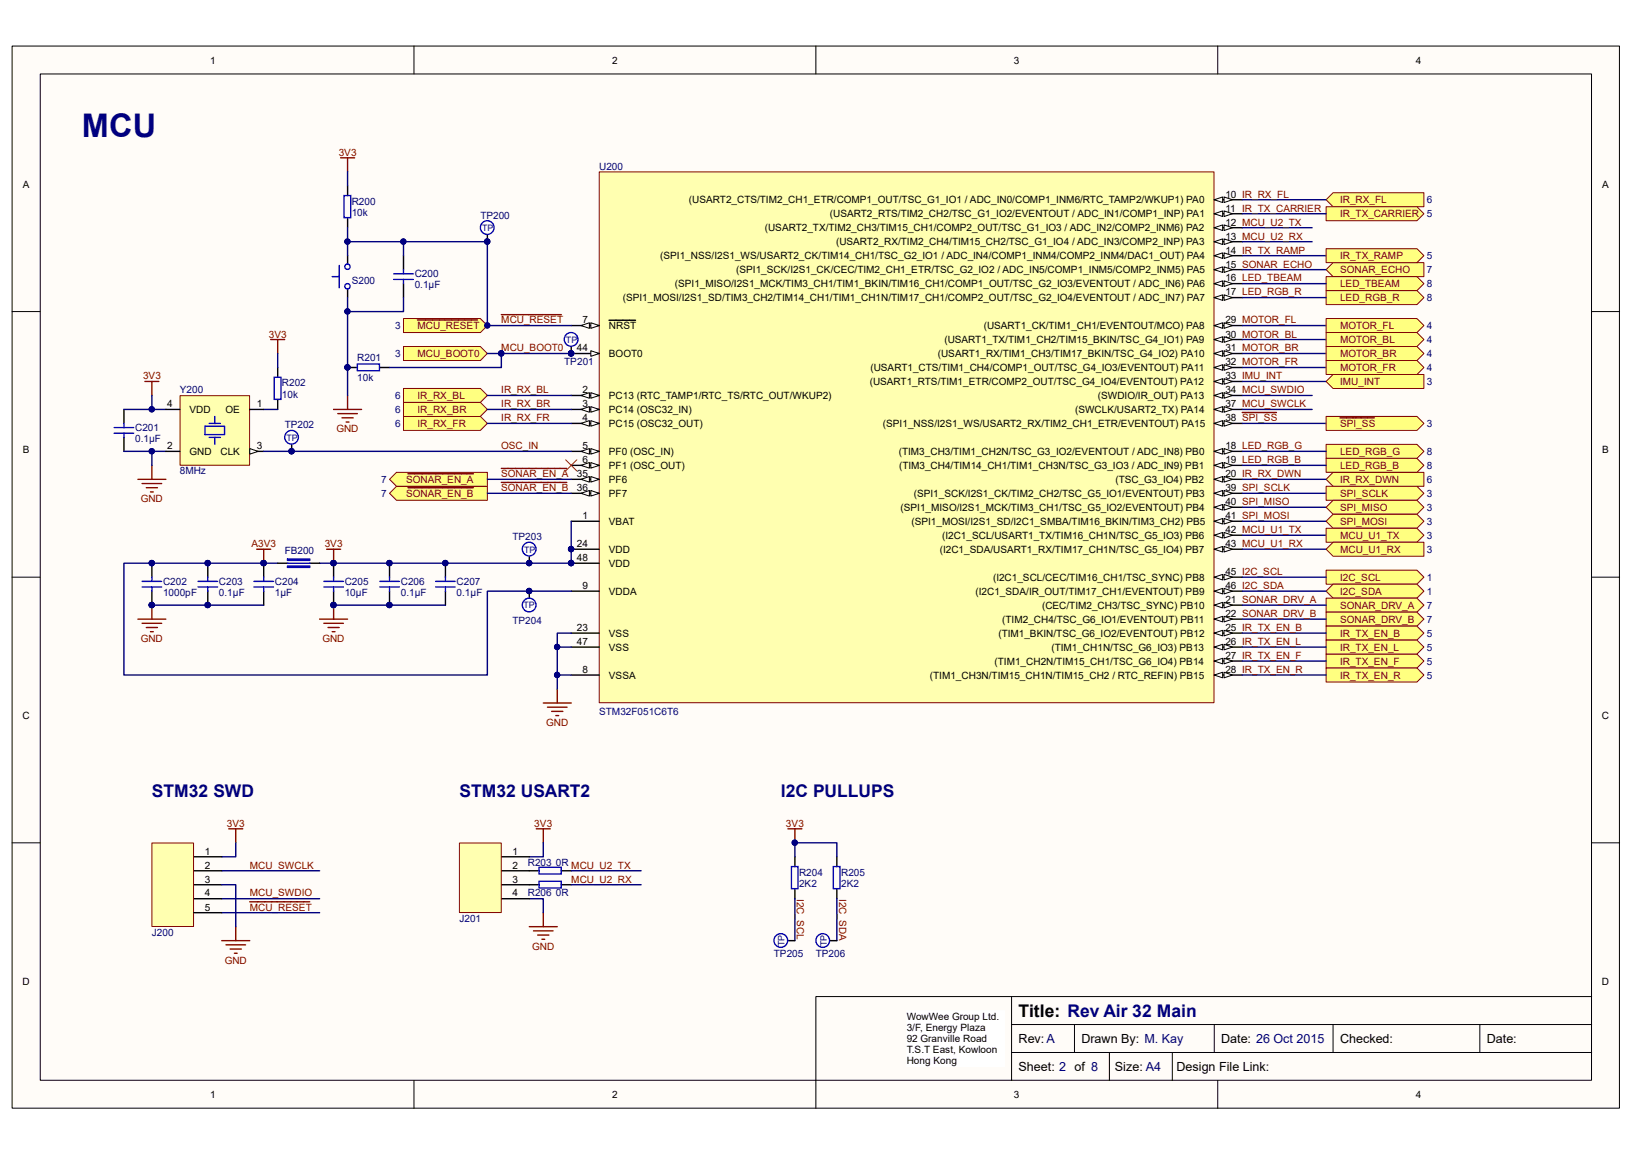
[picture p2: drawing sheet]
<svg xmlns="http://www.w3.org/2000/svg" width="297mm" height="210mm" viewBox="0 0 297 210" stroke-linecap="round" stroke-linejoin="round" font-family="sans-serif">
<defs><g id="words">
<text font-size="5.9" fill="#000080" x="14.9" y="24.9">MCU</text>
<g font-size="3.2" fill="#000080">
<text x="27.6" y="145.1">STM32 SWD</text>
<text x="83.6" y="145.1">STM32 USART2</text>
<text x="142.1" y="145.1">I2C PULLUPS</text>
</g>
<text font-size="3.2" x="185.4" y="185">Title: Rev Air 32 Main</text>
<g font-size="2.3">
<text x="185.4" y="189.8">Rev:A</text>
<text x="196.8" y="189.8">Drawn By: M. Kay</text>
<text x="222.2" y="189.8">Date: 26 Oct 2015</text>
<text x="243.9" y="189.8">Checked:</text>
<text x="270.6" y="189.8">Date:</text>
<text x="185.4" y="194.9">Sheet: 2 of 8</text>
<text x="202.9" y="194.9">Size: A4</text>
<text x="214.1" y="194.9">Design File Link:</text>
</g>
<g font-size="1.8">
<text x="38.3" y="11.6">1</text>
<text x="111.4" y="11.6">2</text>
<text x="184.5" y="11.6">3</text>
<text x="257.7" y="11.6">4</text>
<text x="4.1" y="34.2">A</text>
<text x="223" y="36">10 IR_RX_FL</text>
<text x="291.6" y="34.2">A</text>
<text x="125.4" y="37">(USART2_CTS/TIM2_CH1_ETR/COMP1_OUT/TSC_G1_IO1 / ADC_IN0/COMP1_INM6/RTC_TAMP2/WKUP1) PA0</text>
<text x="151" y="39.5">(USART2_RTS/TIM2_CH2/TSC_G1_IO2/EVENTOUT / ADC_IN1/COMP1_INP) PA1</text>
<text x="223" y="38.5">11 IR_TX_CARRIER</text>
<text x="223" y="41.1">12 MCU_U2_TX</text>
<text x="120.1" y="47.2">(SPI1_NSS/I2S1_WS/USART2_CK/TIM14_CH1/TSC_G2_IO1 / ADC_IN4/COMP1_INM4/COMP2_INM4/DAC1_OUT) PA4</text>
<text x="139.2" y="42.1">(USART2_TX/TIM2_CH3/TIM15_CH1/COMP2_OUT/TSC_G1_IO3 / ADC_IN2/COMP2_INM6) PA2</text>
<text x="152.1" y="44.6">(USART2_RX/TIM2_CH4/TIM15_CH2/TSC_G1_IO4 / ADC_IN3/COMP2_INP) PA3</text>
<text x="223" y="43.6">13 MCU_U2_RX</text>
<text x="223" y="46.1">14 IR_TX_RAMP</text>
<text x="122.8" y="52.2">(SPI1_MISO/I2S1_MCK/TIM3_CH1/TIM1_BKIN/TIM16_CH1/COMP1_OUT/TSC_G2_IO3/EVENTOUT / ADC_IN6) PA6</text>
<text x="134" y="49.7">(SPI1_SCK/I2S1_CK/CEC/TIM2_CH1_ETR/TSC_G2_IO2 / ADC_IN5/COMP1_INM5/COMP2_INM5) PA5</text>
<text x="223" y="48.7">15 SONAR_ECHO</text>
<text x="223" y="51.2">16 LED_TBEAM</text>
<text x="223" y="53.8">17 LED_RGB_R</text>
<text x="106" y="58.8">7</text>
<text x="110.8" y="59.9">NRST</text>
<text x="113.3" y="54.8">(SPI1_MOSI/I2S1_SD/TIM3_CH2/TIM14_CH1/TIM1_CH1N/TIM17_CH1/COMP2_OUT/TSC_G2_IO4/EVENTOUT / ADC_IN7) PA7</text>
<text x="179" y="59.9">(USART1_CK/TIM1_CH1/EVENTOUT/MCO) PA8</text>
<text x="223" y="58.8">29 MOTOR_FL</text>
<text x="105" y="64">44</text>
<text x="110.8" y="65">BOOT0</text>
<text x="170.7" y="65">(USART1_RX/TIM1_CH3/TIM17_BKIN/TSC_G4_IO2) PA10</text>
<text x="171.9" y="62.4">(USART1_TX/TIM1_CH2/TIM15_BKIN/TSC_G4_IO1) PA9</text>
<text x="223" y="61.4">30 MOTOR_BL</text>
<text x="223" y="64">31 MOTOR_BR</text>
<text x="106" y="71.6">2</text>
<text x="158.3" y="70.1">(USART1_RTS/TIM1_ETR/COMP2_OUT/TSC_G4_IO4/EVENTOUT) PA12</text>
<text x="158.4" y="67.5">(USART1_CTS/TIM1_CH4/COMP1_OUT/TSC_G4_IO3/EVENTOUT) PA11</text>
<text x="223" y="66.5">32 MOTOR_FR</text>
<text x="223" y="69">33 IMU_INT</text>
<text x="223" y="71.6">34 MCU_SWDIO</text>
<text x="30.4" y="74.1">4</text>
<text x="34.5" y="75.1">VDD</text>
<text x="41" y="75.1">OE</text>
<text x="46.7" y="74.1">1</text>
<text x="106" y="74.1">3</text>
<text x="106" y="76.7">4</text>
<text x="110.8" y="72.6">PC13 (RTC_TAMP1/RTC_TS/RTC_OUT/WKUP2)</text>
<text x="110.8" y="75.1">PC14 (OSC32_IN)</text>
<text x="110.8" y="77.7">PC15 (OSC32_OUT)</text>
<text x="160.7" y="77.7">(SPI1_NSS/I2S1_WS/USART2_RX/TIM2_CH1_ETR/EVENTOUT) PA15</text>
<text x="195.7" y="75.1">(SWCLK/USART2_TX) PA14</text>
<text x="199.8" y="72.6">(SWDIO/IR_OUT) PA13</text>
<text x="223" y="74.1">37 MCU_SWCLK</text>
<text x="223" y="76.7">38 SPI_SS</text>
<text x="4.1" y="82.5">B</text>
<text x="30.4" y="81.7">2</text>
<text x="34.5" y="82.8">GND</text>
<text x="40.1" y="82.8">CLK</text>
<text x="46.7" y="81.7">3</text>
<text x="106" y="81.7">5</text>
<text x="110.8" y="82.8">PF0 (OSC_IN)</text>
<text x="163.6" y="82.8">(TIM3_CH3/TIM1_CH2N/TSC_G3_IO2/EVENTOUT / ADC_IN8) PB0</text>
<text x="223" y="81.7">18 LED_RGB_G</text>
<text x="291.6" y="82.5">B</text>
<text x="105" y="86.9">35</text>
<text x="105" y="89.4">36</text>
<text x="106" y="84.3">6</text>
<text x="110.8" y="85.3">PF1 (OSC_OUT)</text>
<text x="110.8" y="87.9">PF6</text>
<text x="163.6" y="85.3">(TIM3_CH4/TIM14_CH1/TIM1_CH3N/TSC_G3_IO3 / ADC_IN9) PB1</text>
<text x="203" y="87.9">(TSC_G3_IO4) PB2</text>
<text x="223" y="84.3">19 LED_RGB_B</text>
<text x="223" y="86.9">20 IR_RX_DWN</text>
<text x="223" y="89.4">39 SPI_SCLK</text>
<text x="106" y="94.5">1</text>
<text x="110.8" y="90.4">PF7</text>
<text x="110.8" y="95.5">VBAT</text>
<text x="163.9" y="93">(SPI1_MISO/I2S1_MCK/TIM3_CH1/TSC_G5_IO2/EVENTOUT) PB4</text>
<text x="165.9" y="95.5">(SPI1_MOSI/I2S1_SD/I2C1_SMBA/TIM16_BKIN/TIM3_CH2) PB5</text>
<text x="166.3" y="90.4">(SPI1_SCK/I2S1_CK/TIM2_CH2/TSC_G5_IO1/EVENTOUT) PB3</text>
<text x="223" y="91.9">40 SPI_MISO</text>
<text x="223" y="94.5">41 SPI_MOSI</text>
<text x="105" y="99.6">24</text>
<text x="110.8" y="100.6">VDD</text>
<text x="171" y="100.6">(I2C1_SDA/USART1_RX/TIM17_CH1N/TSC_G5_IO4) PB7</text>
<text x="171.4" y="98">(I2C1_SCL/USART1_TX/TIM16_CH1N/TSC_G5_IO3) PB6</text>
<text x="223" y="97">42 MCU_U1_TX</text>
<text x="223" y="99.6">43 MCU_U1_RX</text>
<text x="105" y="102.1">48</text>
<text x="106" y="107.2">9</text>
<text x="110.8" y="103.1">VDD</text>
<text x="180.7" y="105.7">(I2C1_SCL/CEC/TIM16_CH1/TSC_SYNC) PB8</text>
<text x="223" y="104.6">45 I2C_SCL</text>
<text x="223" y="107.2">46 I2C_SDA</text>
<text x="110.8" y="108.2">VDDA</text>
<text x="177.5" y="108.2">(I2C1_SDA/IR_OUT/TIM17_CH1/EVENTOUT) PB9</text>
<text x="182.4" y="113.3">(TIM2_CH4/TSC_G6_IO1/EVENTOUT) PB11</text>
<text x="189.7" y="110.7">(CEC/TIM2_CH3/TSC_SYNC) PB10</text>
<text x="223" y="109.7">21 SONAR_DRV_A</text>
<text x="223" y="112.3">22 SONAR_DRV_B</text>
<text x="105" y="114.9">23</text>
<text x="105" y="117.4">47</text>
<text x="110.8" y="115.9">VSS</text>
<text x="110.8" y="118.4">VSS</text>
<text x="181.7" y="115.9">(TIM1_BKIN/TSC_G6_IO2/EVENTOUT) PB12</text>
<text x="191.3" y="118.4">(TIM1_CH1N/TSC_G6_IO3) PB13</text>
<text x="223" y="114.9">25 IR_TX_EN_B</text>
<text x="223" y="117.4">26 IR_TX_EN_L</text>
<text x="223" y="119.9">27 IR_TX_EN_F</text>
<text x="106" y="122.5">8</text>
<text x="110.8" y="123.5">VSSA</text>
<text x="169.2" y="123.5">(TIM1_CH3N/TIM15_CH1N/TIM15_CH2 / RTC_REFIN) PB15</text>
<text x="181" y="120.9">(TIM1_CH2N/TIM15_CH1/TSC_G6_IO4) PB14</text>
<text x="223" y="122.5">28 IR_TX_EN_R</text>
<text x="4.1" y="130.9">C</text>
<text x="291.5" y="130.9">C</text>
<text x="37.3" y="155.5">1</text>
<text x="93.3" y="155.5">1</text>
<text x="37.3" y="158.1">2</text>
<text x="37.3" y="160.6">3</text>
<text x="93.3" y="158.1">2</text>
<text x="93.3" y="160.6">3</text>
<text x="37.3" y="163.2">4</text>
<text x="37.3" y="165.7">5</text>
<text x="93.3" y="163.2">4</text>
<text x="4.1" y="179.2">D</text>
<text x="291.5" y="179.2">D</text>
<text x="165" y="185.5">WowWee Group Ltd.</text>
<text x="165" y="187.6">3/F, Energy Plaza</text>
<text x="165" y="189.6">92 Granville Road</text>
<text x="165" y="191.7">T.S.T East, Kowloon</text>
<text x="165" y="193.7">Hong Kong</text>
<text x="38.3" y="199.8">1</text>
<text x="111.4" y="199.8">2</text>
<text x="184.5" y="199.8">3</text>
<text x="257.7" y="199.8">4</text>
</g>
<g font-size="1.8" fill="#800000">
<text x="61.6" y="28.3">3V3</text>
<text x="243.9" y="37">IR_RX_FL</text>
<text x="243.9" y="39.5">IR_TX_CARRIER</text>
<text x="243.9" y="47.2">IR_TX_RAMP</text>
<text x="243.9" y="49.7">SONAR_ECHO</text>
<text x="243.9" y="52.2">LED_TBEAM</text>
<text x="76" y="59.9">MCU_RESET</text>
<text x="91.2" y="58.8">MCU_RESET</text>
<text x="243.9" y="59.9">MOTOR_FL</text>
<text x="243.9" y="54.8">LED_RGB_R</text>
<text x="48.9" y="61.4">3V3</text>
<text x="76" y="65">MCU_BOOT0</text>
<text x="91.2" y="64">MCU_BOOT0</text>
<text x="243.9" y="62.4">MOTOR_BL</text>
<text x="243.9" y="65">MOTOR_BR</text>
<text x="26" y="69">3V3</text>
<text x="91.2" y="71.6">IR_RX_BL</text>
<text x="243.9" y="67.5">MOTOR_FR</text>
<text x="243.9" y="70.1">IMU_INT</text>
<text x="76" y="77.7">IR_RX_FR</text>
<text x="76" y="72.6">IR_RX_BL</text>
<text x="76" y="75.1">IR_RX_BR</text>
<text x="91.2" y="76.7">IR_RX_FR</text>
<text x="91.2" y="74.1">IR_RX_BR</text>
<text x="243.9" y="77.7">SPI_SS</text>
<text x="61.2" y="78.7">GND</text>
<text x="91.2" y="81.7">OSC_IN</text>
<text x="243.9" y="82.8">LED_RGB_G</text>
<text x="73.9" y="87.9">SONAR_EN_A</text>
<text x="91.2" y="86.9">SONAR_EN_A</text>
<text x="91.2" y="89.4">SONAR_EN_B</text>
<text x="243.9" y="87.9">IR_RX_DWN</text>
<text x="243.9" y="85.3">LED_RGB_B</text>
<text x="25.6" y="91.4">GND</text>
<text x="73.9" y="90.4">SONAR_EN_B</text>
<text x="243.9" y="90.4">SPI_SCLK</text>
<text x="243.9" y="93">SPI_MISO</text>
<text x="243.9" y="95.5">SPI_MOSI</text>
<text x="45.8" y="99.6">A3V3</text>
<text x="59.1" y="99.6">3V3</text>
<text x="243.9" y="98">MCU_U1_TX</text>
<text x="243.9" y="100.6">MCU_U1_RX</text>
<text x="243.9" y="105.7">I2C_SCL</text>
<text x="243.9" y="108.2">I2C_SDA</text>
<text x="243.9" y="110.7">SONAR_DRV_A</text>
<text x="243.9" y="113.3">SONAR_DRV_B</text>
<text x="25.6" y="116.9">GND</text>
<text x="58.7" y="116.9">GND</text>
<text x="243.9" y="115.9">IR_TX_EN_B</text>
<text x="243.9" y="118.4">IR_TX_EN_L</text>
<text x="243.9" y="120.9">IR_TX_EN_F</text>
<text x="243.9" y="123.5">IR_TX_EN_R</text>
<text x="99.4" y="132.1">GND</text>
<text x="41.3" y="150.5">3V3</text>
<text x="97.2" y="150.5">3V3</text>
<text x="143" y="150.5">3V3</text>
<text x="45.5" y="158.1">MCU_SWCLK</text>
<text x="104" y="158.1">MCU_U2_TX</text>
<text x="104" y="160.6">MCU_U2_RX</text>
<text x="45.5" y="163.2">MCU_SWDIO</text>
<text x="45.5" y="165.7">MCU_RESET</text>
<text x="145" y="163.6" transform="rotate(90 145 163.6)">I2C_SCL</text>
<text x="152.7" y="163.6" transform="rotate(90 152.7 163.6)">I2C_SDA</text>
<text x="96.9" y="172.8">GND</text>
<text x="40.9" y="175.4">GND</text>
</g>
<g font-size="1.8" fill="#000080">
<text x="109.1" y="30.9">U200</text>
<text x="64" y="37.3">R200</text>
<text x="64" y="39.3">10k</text>
<text x="87.4" y="39.8">TP200</text>
<text x="259.7" y="37">6</text>
<text x="259.7" y="39.5">5</text>
<text x="259.7" y="47.2">5</text>
<text x="64" y="51.7">S200</text>
<text x="75.5" y="50.5">C200</text>
<text x="75.5" y="52.5">0.1µF</text>
<text x="259.7" y="49.7">7</text>
<text x="259.7" y="52.2">8</text>
<text x="71.9" y="59.9">3</text>
<text x="259.7" y="59.9">4</text>
<text x="259.7" y="54.8">8</text>
<text x="65" y="65.7">R201</text>
<text x="71.9" y="65">3</text>
<text x="259.7" y="62.4">4</text>
<text x="259.7" y="65">4</text>
<text x="32.7" y="71.6">Y200</text>
<text x="51.3" y="70.3">R202</text>
<text x="65" y="69.3">10k</text>
<text x="102.7" y="66.5">TP201</text>
<text x="259.7" y="67.5">4</text>
<text x="259.7" y="70.1">3</text>
<text x="51.3" y="72.3">10k</text>
<text x="51.8" y="77.9">TP202</text>
<text x="71.9" y="77.7">6</text>
<text x="71.9" y="72.6">6</text>
<text x="71.9" y="75.1">6</text>
<text x="259.7" y="77.7">3</text>
<text x="24.6" y="78.4">C201</text>
<text x="24.6" y="80.5">0.1µF</text>
<text x="259.7" y="82.8">8</text>
<text x="32.7" y="86.3">8MHz</text>
<text x="69.4" y="87.9">7</text>
<text x="259.7" y="87.9">6</text>
<text x="259.7" y="85.3">8</text>
<text x="69.4" y="90.4">7</text>
<text x="259.7" y="90.4">3</text>
<text x="259.7" y="93">3</text>
<text x="259.7" y="95.5">3</text>
<text x="51.8" y="100.8">FB200</text>
<text x="93.3" y="98.3">TP203</text>
<text x="259.7" y="98">3</text>
<text x="259.7" y="100.6">3</text>
<text x="29.7" y="106.4">C202</text>
<text x="39.8" y="106.4">C203</text>
<text x="50" y="106.4">C204</text>
<text x="62.7" y="106.4">C205</text>
<text x="72.9" y="106.4">C206</text>
<text x="83.1" y="106.4">C207</text>
<text x="259.7" y="105.7">1</text>
<text x="29.7" y="108.5">1000pF</text>
<text x="39.8" y="108.5">0.1µF</text>
<text x="50" y="108.5">1µF</text>
<text x="62.7" y="108.5">10µF</text>
<text x="72.9" y="108.5">0.1µF</text>
<text x="83.1" y="108.5">0.1µF</text>
<text x="93.3" y="113.6">TP204</text>
<text x="259.7" y="108.2">1</text>
<text x="259.7" y="110.7">7</text>
<text x="259.7" y="113.3">7</text>
<text x="259.7" y="115.9">5</text>
<text x="259.7" y="118.4">5</text>
<text x="259.7" y="120.9">5</text>
<text x="259.7" y="123.5">5</text>
<text x="109.1" y="130.1">STM32F051C6T6</text>
<text x="96.1" y="157.6">R203 0R</text>
<text x="145.4" y="159.3">R204</text>
<text x="145.4" y="161.4">2K2</text>
<text x="153.1" y="159.3">R205</text>
<text x="153.1" y="161.4">2K2</text>
<text x="83.6" y="167.8">J201</text>
<text x="96.1" y="163.2">R206 0R</text>
<text x="27.6" y="170.3">J200</text>
<text x="140.8" y="174.1">TP205</text>
<text x="148.5" y="174.1">TP206</text>
</g>
<g font-size="1.6" fill="#000080">
<text x="87.8" y="42.1">TP</text>
<text x="103" y="62.5">TP</text>
<text x="52.1" y="80.3">TP</text>
<text x="95.4" y="100.6">TP</text>
<text x="95.2" y="110.6">TP</text>
<text x="142.8" y="172.1" transform="rotate(-90 142.8 172.1)">TP</text>
<text x="150.5" y="172.1" transform="rotate(-90 150.5 172.1)">TP</text>
</g>
</g></defs>
<path d="M2.2 8.4h292.5v193.3h-292.5z" fill="#fffcf8"/>
<path d="M2.2 8.4h292.5v193.3h-292.5z" fill="none" stroke="#000" stroke-width=".18"/>
<path d="M7.4 13.5h282.2v183.1h-282.2z" fill="#fffcf8"/>
<g fill="none" stroke="#000" stroke-width=".18">
<path d="M7.3 13.5h282.3v183.1h-282.3zM75.3 8.4v5.1M148.5 8.4v5.1M221.6 8.4v5.1M2.2 56.7h5.1M289.7 56.7h5.1M2.2 105h5.1M289.7 105h5.1M2.2 153.4h5.1M289.7 153.4h5.1M75.3 196.6v5.1M184.1 186.5h105.6"/>
<path d="M184.1 191.5h105.6M184.1 181.4v15.2M195.5 186.5v5M201.9 191.5v5.1M213.4 191.5v5.1M221 186.5v5M221.6 196.6v5.1M289.7 181.4h-141.2v20.3"/>
</g>
<path d="M165.1 184h17.7v10.1h-17.7z" fill="#fff"/>
<path d="M165 183.9h17.8v10.2h-17.8z" fill="none" stroke="#fff" stroke-width=".18"/>
<path d="M242.6 186.5v5M269.3 186.5v5" fill="none" stroke="#000" stroke-width=".18"/>
<path d="M109.1 31.3h111.8v96.6h-111.8z" fill="#ffffb0"/>
<path d="M109.1 31.3h111.8v96.6h-111.8z" fill="none" stroke="#800000" stroke-width=".18"/>
<path d="M221 36.4h5.1" fill="none" stroke="#000" stroke-width=".25"/>
<g fill="#fffcf8" stroke="#000" stroke-width=".18">
<path d="M221 36.4l1.5-.6v1.1z"/>
<path d="M222.8 35.8l1.5 .6-1.5 .5z"/>
</g>
<path d="M221 38.9h5.1" fill="none" stroke="#000" stroke-width=".25"/>
<g fill="#fffcf8" stroke="#000" stroke-width=".18">
<path d="M221 38.9l1.5-.5v1z"/>
<path d="M222.8 38.4l1.5 .5-1.5 .5z"/>
</g>
<path d="M221 41.4h5.1" fill="none" stroke="#000" stroke-width=".25"/>
<g fill="#fffcf8" stroke="#000" stroke-width=".18">
<path d="M221 41.4l1.5-.5v1z"/>
<path d="M222.8 40.9l1.5 .5-1.5 .5z"/>
</g>
<path d="M221 44h5.1" fill="none" stroke="#000" stroke-width=".25"/>
<g fill="#fffcf8" stroke="#000" stroke-width=".18">
<path d="M221 44l1.5-.5v1z"/>
<path d="M222.8 43.5l1.5 .5-1.5 .5z"/>
</g>
<path d="M221 46.5h5.1" fill="none" stroke="#000" stroke-width=".25"/>
<g fill="#fffcf8" stroke="#000" stroke-width=".18">
<path d="M221 46.5l1.5-.5v1z"/>
<path d="M222.8 46l1.5 .5-1.5 .5z"/>
</g>
<path d="M221 49.1h5.1" fill="none" stroke="#000" stroke-width=".25"/>
<g fill="#fffcf8" stroke="#000" stroke-width=".18">
<path d="M221 49.1l1.5-.5v1z"/>
<path d="M222.8 48.6l1.5 .5-1.5 .5z"/>
</g>
<path d="M221 51.6h5.1" fill="none" stroke="#000" stroke-width=".25"/>
<g fill="#fffcf8" stroke="#000" stroke-width=".18">
<path d="M221 51.6l1.5-.5v1z"/>
<path d="M222.8 51.1l1.5 .5-1.5 .5z"/>
</g>
<path d="M221 54.2h5.1" fill="none" stroke="#000" stroke-width=".25"/>
<g fill="#fffcf8" stroke="#000" stroke-width=".18">
<path d="M221 54.2l1.5-.5v1z"/>
<path d="M222.8 53.7l1.5 .5-1.5 .5z"/>
</g>
<path d="M221 82.1h5.1" fill="none" stroke="#000" stroke-width=".25"/>
<g fill="#fffcf8" stroke="#000" stroke-width=".18">
<path d="M221 82.1l1.5-.5v1.1z"/>
<path d="M222.8 81.6l1.5 .5-1.5 .6z"/>
</g>
<path d="M221 84.7h5.1" fill="none" stroke="#000" stroke-width=".25"/>
<g fill="#fffcf8" stroke="#000" stroke-width=".18">
<path d="M221 84.7l1.5-.5v1z"/>
<path d="M222.8 84.2l1.5 .5-1.5 .5z"/>
</g>
<path d="M221 87.2h5.1" fill="none" stroke="#000" stroke-width=".25"/>
<g fill="#fffcf8" stroke="#000" stroke-width=".18">
<path d="M221 87.2l1.5-.5v1z"/>
<path d="M222.8 86.7l1.5 .5-1.5 .5z"/>
</g>
<path d="M221 110.1h5.1" fill="none" stroke="#000" stroke-width=".25"/>
<g fill="#fffcf8" stroke="#000" stroke-width=".18">
<path d="M221 110.1l1.5-.5v1z"/>
<path d="M222.8 109.6l1.5 .5-1.5 .5z"/>
</g>
<path d="M221 112.7h5.1" fill="none" stroke="#000" stroke-width=".25"/>
<g fill="#fffcf8" stroke="#000" stroke-width=".18">
<path d="M221 112.7l1.5-.5v1z"/>
<path d="M222.8 112.2l1.5 .5-1.5 .5z"/>
</g>
<path d="M221 115.2h5.1" fill="none" stroke="#000" stroke-width=".25"/>
<g fill="#fffcf8" stroke="#000" stroke-width=".18">
<path d="M221 115.2l1.5-.5v1z"/>
<path d="M222.8 114.7l1.5 .5-1.5 .5z"/>
</g>
<path d="M221 117.8h5.1" fill="none" stroke="#000" stroke-width=".25"/>
<g fill="#fffcf8" stroke="#000" stroke-width=".18">
<path d="M221 117.8l1.5-.5v1z"/>
<path d="M222.8 117.3l1.5 .5-1.5 .5z"/>
</g>
<path d="M221 120.3h5.1" fill="none" stroke="#000" stroke-width=".25"/>
<g fill="#fffcf8" stroke="#000" stroke-width=".18">
<path d="M221 120.3l1.5-.5v1z"/>
<path d="M222.8 119.8l1.5 .5-1.5 .5z"/>
</g>
<path d="M221 122.9h5.1" fill="none" stroke="#000" stroke-width=".25"/>
<g fill="#fffcf8" stroke="#000" stroke-width=".18">
<path d="M221 122.9l1.5-.6v1.1z"/>
<path d="M222.8 122.3l1.5 .6-1.5 .5z"/>
</g>
<path d="M221 59.2h5.1" fill="none" stroke="#000" stroke-width=".25"/>
<g fill="#fffcf8" stroke="#000" stroke-width=".18">
<path d="M221 59.2l1.5-.5v1.1z"/>
<path d="M222.8 58.7l1.5 .5-1.5 .6z"/>
</g>
<path d="M221 61.8h5.1" fill="none" stroke="#000" stroke-width=".25"/>
<g fill="#fffcf8" stroke="#000" stroke-width=".18">
<path d="M221 61.8l1.5-.5v1z"/>
<path d="M222.8 61.3l1.5 .5-1.5 .5z"/>
</g>
<path d="M221 64.3h5.1" fill="none" stroke="#000" stroke-width=".25"/>
<g fill="#fffcf8" stroke="#000" stroke-width=".18">
<path d="M221 64.3l1.5-.5v1z"/>
<path d="M222.8 63.8l1.5 .5-1.5 .5z"/>
</g>
<path d="M221 66.9h5.1" fill="none" stroke="#000" stroke-width=".25"/>
<g fill="#fffcf8" stroke="#000" stroke-width=".18">
<path d="M221 66.9l1.5-.5v1z"/>
<path d="M222.8 66.4l1.5 .5-1.5 .5z"/>
</g>
<path d="M221 69.4h5.1" fill="none" stroke="#000" stroke-width=".25"/>
<g fill="#fffcf8" stroke="#000" stroke-width=".18">
<path d="M221 69.4l1.5-.5v1z"/>
<path d="M222.8 68.9l1.5 .5-1.5 .5z"/>
</g>
<path d="M221 72h5.1" fill="none" stroke="#000" stroke-width=".25"/>
<g fill="#fffcf8" stroke="#000" stroke-width=".18">
<path d="M221 72l1.5-.5v1z"/>
<path d="M222.8 71.5l1.5 .5-1.5 .5z"/>
</g>
<path d="M221 74.5h5.1" fill="none" stroke="#000" stroke-width=".25"/>
<g fill="#fffcf8" stroke="#000" stroke-width=".18">
<path d="M221 74.5l1.5-.5v1z"/>
<path d="M222.8 74l1.5 .5-1.5 .5z"/>
</g>
<path d="M221 77.1h5.1" fill="none" stroke="#000" stroke-width=".25"/>
<g fill="#fffcf8" stroke="#000" stroke-width=".18">
<path d="M221 77.1l1.5-.6v1.1z"/>
<path d="M222.8 76.5l1.5 .6-1.5 .5z"/>
</g>
<path d="M221 89.8h5.1" fill="none" stroke="#000" stroke-width=".25"/>
<g fill="#fffcf8" stroke="#000" stroke-width=".18">
<path d="M221 89.8l1.5-.5v1z"/>
<path d="M222.8 89.3l1.5 .5-1.5 .5z"/>
</g>
<path d="M221 92.3h5.1" fill="none" stroke="#000" stroke-width=".25"/>
<g fill="#fffcf8" stroke="#000" stroke-width=".18">
<path d="M221 92.3l1.5-.5v1z"/>
<path d="M222.8 91.8l1.5 .5-1.5 .5z"/>
</g>
<path d="M221 94.9h5.1" fill="none" stroke="#000" stroke-width=".25"/>
<g fill="#fffcf8" stroke="#000" stroke-width=".18">
<path d="M221 94.9l1.5-.5v1z"/>
<path d="M222.8 94.4l1.5 .5-1.5 .5z"/>
</g>
<path d="M221 97.4h5.1" fill="none" stroke="#000" stroke-width=".25"/>
<g fill="#fffcf8" stroke="#000" stroke-width=".18">
<path d="M221 97.4l1.5-.5v1z"/>
<path d="M222.8 96.9l1.5 .5-1.5 .5z"/>
</g>
<path d="M221 100h5.1" fill="none" stroke="#000" stroke-width=".25"/>
<g fill="#fffcf8" stroke="#000" stroke-width=".18">
<path d="M221 100l1.5-.6v1.1z"/>
<path d="M222.8 99.4l1.5 .6-1.5 .5z"/>
</g>
<path d="M221 105h5.1" fill="none" stroke="#000" stroke-width=".25"/>
<g fill="#fffcf8" stroke="#000" stroke-width=".18">
<path d="M221 105l1.5-.5v1.1z"/>
<path d="M222.8 104.5l1.5 .5-1.5 .6z"/>
</g>
<path d="M221 107.6h5.1" fill="none" stroke="#000" stroke-width=".25"/>
<g fill="#fffcf8" stroke="#000" stroke-width=".18">
<path d="M221 107.6l1.5-.5v1z"/>
<path d="M222.8 107.1l1.5 .5-1.5 .5z"/>
</g>
<path d="M104 72h5" fill="none" stroke="#000" stroke-width=".25"/>
<g fill="#fffcf8" stroke="#000" stroke-width=".18">
<path d="M107.5 71.5l1.5 .5-1.5 .5z"/>
<path d="M105.7 72l1.6-.5v1z"/>
</g>
<path d="M104 74.5h5" fill="none" stroke="#000" stroke-width=".25"/>
<g fill="#fffcf8" stroke="#000" stroke-width=".18">
<path d="M107.5 74l1.5 .5-1.5 .5z"/>
<path d="M105.7 74.5l1.6-.5v1z"/>
</g>
<path d="M104 77.1h5" fill="none" stroke="#000" stroke-width=".25"/>
<g fill="#fffcf8" stroke="#000" stroke-width=".18">
<path d="M107.5 76.5l1.5 .6-1.5 .5z"/>
<path d="M105.7 77.1l1.6-.6v1.1z"/>
</g>
<path d="M104 82.1h5" fill="none" stroke="#000" stroke-width=".25"/>
<g fill="#fffcf8" stroke="#000" stroke-width=".18">
<path d="M107.5 81.6l1.5 .5-1.5 .6z"/>
<path d="M105.7 82.1l1.6-.5v1.1z"/>
</g>
<path d="M104 84.7h5" fill="none" stroke="#000" stroke-width=".25"/>
<g fill="#fffcf8" stroke="#000" stroke-width=".18">
<path d="M107.5 84.2l1.5 .5-1.5 .5z"/>
<path d="M105.7 84.7l1.6-.5v1z"/>
</g>
<path d="M104 59.2h5" fill="none" stroke="#000" stroke-width=".25"/>
<g fill="#fffcf8" stroke="#000" stroke-width=".18">
<path d="M107.5 58.7l1.5 .5-1.5 .6z"/>
<path d="M105.7 59.2l1.6-.5v1.1z"/>
</g>
<path d="M110.8 58.3h4.9M104 87.2h5" fill="none" stroke="#000" stroke-width=".25"/>
<g fill="#fffcf8" stroke="#000" stroke-width=".18">
<path d="M107.5 86.7l1.5 .5-1.5 .5z"/>
<path d="M105.7 87.2l1.6-.5v1z"/>
</g>
<path d="M104 89.8h5" fill="none" stroke="#000" stroke-width=".25"/>
<g fill="#fffcf8" stroke="#000" stroke-width=".18">
<path d="M107.5 89.3l1.5 .5-1.5 .5z"/>
<path d="M105.7 89.8l1.6-.5v1z"/>
</g>
<path d="M104 64.3h5" fill="none" stroke="#000" stroke-width=".25"/>
<path d="M107.5 63.8l1.5 .5-1.5 .5z" fill="#fffcf8" stroke="#000" stroke-width=".18"/>
<g fill="#000080" stroke="#000080" stroke-width=".18">
<circle cx="103.9" cy="64.3" r=".48"/>
<circle cx="103.9" cy="99.9" r=".48"/>
<circle cx="103.9" cy="102.5" r=".48"/>
</g>
<path d="M63.3 46.5v1.6M63.3 52.6v1.6M73.4 46.5v2.6M73.4 51.6v2.6M104 94.9h5M104 100h5M104 107.6h5M104 115.2h5M104 117.8h5M104 102.5h5M104 122.9h5" fill="none" stroke="#000" stroke-width=".25"/>
<g fill="none" stroke="#00f" stroke-width=".25">
<path d="M60.5 50.3h1.2M61.7 48.3v4.1M71.7 49.8h3.5M71.7 50.9h3.5M73.4 49.1v.7M73.4 50.9v.7"/>
<circle cx="63.2" cy="48.5" r=".48"/>
<circle cx="63.2" cy="52.1" r=".48"/>
</g>
<path d="M60.7 74.5h5.1M61.5 75.3h3.5M62.2 76h2.1M63 76.8h.5M63.3 72v2.5" fill="none" stroke="#800000" stroke-width=".25"/>
<path d="M226.1 59.2h15.2M226.1 61.8h15.2M226.1 64.3h15.2M226.1 66.9h15.2" fill="none" stroke="#000080" stroke-width=".25"/>
<g fill="#ffff80" stroke="#800000" stroke-width=".18">
<path d="M241.3 58h16.6l1.2 1.2-1.2 1.3h-16.6z" fill-rule="evenodd"/>
<path d="M241.3 65.6h16.6l1.2 1.3-1.2 1.3h-16.6z" fill-rule="evenodd"/>
<path d="M241.3 60.5h16.6l1.2 1.3-1.2 1.3h-16.6z" fill-rule="evenodd"/>
<path d="M241.3 63.1h16.6l1.2 1.2-1.2 1.3h-16.6z" fill-rule="evenodd"/>
</g>
<path d="M144.7 155.9v1.8M152.3 155.9v1.8M144.7 161.8v1.8M152.3 161.8v1.8" fill="none" stroke="#000" stroke-width=".25"/>
<path d="M144 157.7h1.3v4h-1.3zM151.7 157.7h1.2v4h-1.2z" fill="none" stroke="#00f" stroke-width=".25"/>
<path d="M143.4 150.8h2.5M144.7 150.8v2.6" fill="none" stroke="#800000" stroke-width=".25"/>
<circle cx="144.6" cy="153.4" r=".48" fill="#000080" stroke="#000080" stroke-width=".18"/>
<g fill="#ffff80" stroke="#800000" stroke-width=".18">
<path d="M241.3 103.8h16.6l1.2 1.2-1.2 1.3h-16.6z" fill-rule="evenodd"/>
<path d="M242.6 106.3h15.3l1.2 1.3-1.2 1.3h-15.3l-1.3-1.3z" fill-rule="evenodd"/>
</g>
<path d="M226.1 44h12.7M226.1 41.4h12.7M226.1 72h12.7M226.1 74.5h12.7M226.1 97.4h15.2M226.1 100h15.2M101.4 117.8h2.6M104 115.2h-2.6v10.2M226.1 105h15.2M226.1 107.6h15.2M101.4 122.9h2.6" fill="none" stroke="#000080" stroke-width=".25"/>
<g fill="none" stroke="#800000" stroke-width=".25">
<path d="M46.7 100h2.6M48 100v2.5M59.4 100h2.6M60.7 100v2.5M25.1 112.7h5.1M25.9 113.4h3.5M26.6 114.2h2.1M27.4 115h.5M27.6 110.1v2.6M58.2 112.7h5.1M58.9 113.4h3.6M59.7 114.2h2"/>
<path d="M60.5 115h.5M60.7 110.1v2.6M98.9 127.9h5.1M99.6 128.7h3.6M100.4 129.5h2M101.2 130.2h.5M101.4 125.4v2.5"/>
</g>
<g fill="#000080" stroke="#000080" stroke-width=".18">
<circle cx="101.4" cy="117.7" r=".48"/>
<circle cx="101.4" cy="122.8" r=".48"/>
<circle cx="60.7" cy="102.5" r=".48"/>
<circle cx="48" cy="102.5" r=".48"/>
<circle cx="27.6" cy="110.1" r=".48"/>
<circle cx="60.7" cy="110.1" r=".48"/>
<circle cx="91.2" cy="64.3" r=".48"/>
</g>
<path d="M72.2 88.5h16.5v2.6h-16.5l-1.3-1.3z" fill-rule="evenodd" fill="#ffff80" stroke="#800000" stroke-width=".18"/>
<path d="M74.2 88.8h12" fill="none" stroke="#800000" stroke-width=".25"/>
<path d="M72.2 86h16.5v2.5h-16.5l-1.3-1.3z" fill-rule="evenodd" fill="#ffff80" stroke="#800000" stroke-width=".18"/>
<path d="M74.2 86.2h12" fill="none" stroke="#800000" stroke-width=".25"/>
<g fill="#ffff80" stroke="#800000" stroke-width=".18">
<path d="M241.3 108.9h16.6l1.2 1.2-1.2 1.3h-16.6z" fill-rule="evenodd"/>
<path d="M241.3 111.4h16.6l1.2 1.3-1.2 1.2h-16.6z" fill-rule="evenodd"/>
<path d="M242.6 47.8h16.5v2.5h-16.5l-1.3-1.2z" fill-rule="evenodd"/>
<path d="M242.6 86h16.5v2.5h-16.5l-1.3-1.3z" fill-rule="evenodd"/>
<path d="M242.6 35.1h16.5v2.5h-16.5l-1.3-1.2z" fill-rule="evenodd"/>
<path d="M73.4 75.8h14l1.3 1.3-1.3 1.2h-14z" fill-rule="evenodd"/>
<path d="M73.4 70.7h14l1.3 1.3-1.3 1.2h-14z" fill-rule="evenodd"/>
<path d="M73.4 73.2h14l1.3 1.3-1.3 1.3h-14z" fill-rule="evenodd"/>
</g>
<path d="M62 28.7h2.5M63.3 28.7v2.6M91.2 57.3h11M226.1 75.1h6.2M25.1 87.2h5.1M25.9 88h3.5M26.6 88.8h2.1M27.4 89.5h.5M27.6 84.7v2.5" fill="none" stroke="#800000" stroke-width=".25"/>
<path d="M63.3 31.3v2.5M63.3 41.4v2.6h10.1v2.5M63.3 44v2.5M73.4 44h15.3v15.2h15.3M73.4 54.2v2.5h-10.1M226.1 77.1h15.2M226.1 69.4h15.2M226.1 89.8h15.2M226.1 92.3h15.2M226.1 94.9h15.2M27.6 110.1h20.4M226.1 112.7h15.2" fill="none" stroke="#000080" stroke-width=".25"/>
<path d="M63.3 33.8v1.8M63.3 39.7v1.7M27.6 102.5v2.5M27.6 107.6v2.5M48 102.5v2.5M48 107.6v2.5" fill="none" stroke="#000" stroke-width=".25"/>
<path d="M62.6 35.6h1.2v4h-1.2zM25.9 105.8h3.5M25.9 106.8h3.5M27.6 105v.8M27.6 106.8v.8M46.2 105.8h3.6M46.2 106.8h3.6M48 105v.8M48 106.8v.8" fill="none" stroke="#00f" stroke-width=".25"/>
<g fill="#000080" stroke="#000080" stroke-width=".18">
<circle cx="73.4" cy="44" r=".48"/>
<circle cx="63.2" cy="44" r=".48"/>
<circle cx="88.7" cy="44" r=".48"/>
<circle cx="88.7" cy="59.2" r=".48"/>
<circle cx="63.2" cy="56.7" r=".48"/>
<circle cx="48" cy="102.5" r=".48"/>
<circle cx="27.6" cy="110.1" r=".48"/>
<circle cx="27.6" cy="102.5" r=".48"/>
<circle cx="37.8" cy="110.1" r=".48"/>
</g>
<g fill="#ffff80" stroke="#800000" stroke-width=".18">
<path d="M241.3 50.3h16.6l1.2 1.3-1.2 1.3h-16.6z" fill-rule="evenodd"/>
<path d="M241.3 52.9h16.6l1.2 1.3-1.2 1.2h-16.6z" fill-rule="evenodd"/>
<path d="M241.3 80.9h16.6l1.2 1.2-1.2 1.3h-16.6z" fill-rule="evenodd"/>
<path d="M241.3 83.4h16.6l1.2 1.3-1.2 1.3h-16.6z" fill-rule="evenodd"/>
</g>
<path d="M226.1 46.5h15.2" fill="none" stroke="#000080" stroke-width=".25"/>
<g fill="#ffff80" stroke="#800000" stroke-width=".18">
<path d="M241.3 45.3h16.6l1.2 1.2-1.2 1.3h-16.6z" fill-rule="evenodd"/>
<path d="M241.3 119h16.6l1.2 1.3-1.2 1.3h-16.6z" fill-rule="evenodd"/>
<path d="M241.3 113.9h16.6l1.2 1.3-1.2 1.3h-16.6z" fill-rule="evenodd"/>
<path d="M241.3 116.5h16.6l1.2 1.3-1.2 1.2h-16.6z" fill-rule="evenodd"/>
<path d="M241.3 121.6h16.6l1.2 1.3-1.2 1.2h-16.6z" fill-rule="evenodd"/>
</g>
<g fill="none" stroke="#000080" stroke-width=".25">
<path d="M226.1 36.4h15.2M226.1 49.1h15.2M226.1 51.6h15.2M226.1 54.2h15.2M88.7 72h15.3M88.7 74.5h15.3M88.7 77.1h15.3M226.1 82.1h15.2M226.1 84.7h15.2M226.1 87.2h15.2M226.1 110.1h15.2M226.1 115.2h15.2"/>
<path d="M226.1 117.8h15.2M226.1 120.3h15.2M226.1 122.9h15.2"/>
</g>
<path d="M91.2 85.2h11.9M91.2 87.8h11.9" fill="none" stroke="#800000" stroke-width=".25"/>
<path d="M241.3 37.6h16.6l1.2 1.3-1.2 1.3h-16.6z" fill-rule="evenodd" fill="#ffff80" stroke="#800000" stroke-width=".18"/>
<path d="M226.1 38.9h15.2M40.4 158.5h17.8" fill="none" stroke="#000080" stroke-width=".25"/>
<g fill="none" stroke="#800000" stroke-width=".25">
<path d="M41.6 150.8h2.6M42.9 150.8v2.6M97.6 150.8h2.5M98.9 150.8v2.6M40.4 171.2h5.1M41.1 172h3.6M41.9 172.7h2M42.7 173.5h.5M42.9 168.6v2.6M45.5 164.1h10.9M96.3 168.6h5.1M97.1 169.4h3.6"/>
<path d="M97.9 170.2h2M98.6 170.9h.5M98.9 166.1v2.5"/>
</g>
<g fill="#ffff80" stroke="#800000" stroke-width=".18">
<path d="M242.6 68.2h16.5v2.5h-16.5l-1.3-1.3z" fill-rule="evenodd"/>
<path d="M241.3 75.8h16.6l1.2 1.3-1.2 1.2h-16.6z" fill-rule="evenodd"/>
</g>
<path d="M243.9 76h6.2" fill="none" stroke="#800000" stroke-width=".25"/>
<path d="M144.7 155.9v-2.5h7.6v2.5M144.7 163.6v7.6M152.3 163.6v7.6" fill="none" stroke="#000080" stroke-width=".25"/>
<circle cx="144.6" cy="153.4" r=".48" fill="#000080" stroke="#000080" stroke-width=".18"/>
<g fill="#ffff80" stroke="#800000" stroke-width=".18">
<path d="M241.3 88.5h16.6l1.2 1.3-1.2 1.3h-16.6z" fill-rule="evenodd"/>
<path d="M241.3 92.3l1.3-1.2h15.3l1.2 1.2-1.2 1.3h-15.3z" fill-rule="evenodd"/>
<path d="M242.6 93.6h15.3l1.2 1.3-1.2 1.2h-15.3l-1.3-1.2z" fill-rule="evenodd"/>
<path d="M241.3 96.1h16.6l1.2 1.3-1.2 1.3h-16.6z" fill-rule="evenodd"/>
<path d="M242.6 98.7h16.5v2.5h-16.5l-1.3-1.2z" fill-rule="evenodd"/>
</g>
<path d="M37.8 102.5v2.5M37.8 107.6v2.5M70.9 102.5v2.5M70.9 107.6v2.5M81.1 102.5v2.5M81.1 107.6v2.5" fill="none" stroke="#000" stroke-width=".25"/>
<g fill="#000080" stroke="#000080" stroke-width=".18">
<circle cx="37.8" cy="110.1" r=".48"/>
<circle cx="37.8" cy="102.5" r=".48"/>
<circle cx="81" cy="102.5" r=".48"/>
<circle cx="70.9" cy="110.1" r=".48"/>
<circle cx="70.9" cy="102.5" r=".48"/>
</g>
<path d="M36 105.8h3.6M36 106.8h3.6M37.8 105v.8M37.8 106.8v.8M69.1 105.8h3.6M69.1 106.8h3.6M70.9 105v.8M70.9 106.8v.8M79.3 105.8h3.5M79.3 106.8h3.5M81.1 105v.8M81.1 106.8v.8" fill="none" stroke="#00f" stroke-width=".25"/>
<path d="M73.4 63.1h14l1.3 1.2-1.3 1.3h-14z" fill-rule="evenodd" fill="#ffff80" stroke="#800000" stroke-width=".18"/>
<path d="M88.7 87.2h15.3M88.7 89.8h15.3" fill="none" stroke="#000080" stroke-width=".25"/>
<path d="M73.4 58h14l1.3 1.2-1.3 1.3h-14z" fill-rule="evenodd" fill="#ffff80" stroke="#800000" stroke-width=".18"/>
<path d="M76 58.2h10.9" fill="none" stroke="#800000" stroke-width=".25"/>
<g fill="#000080" stroke="#000080" stroke-width=".18">
<circle cx="88.7" cy="59.2" r=".48"/>
<circle cx="103.9" cy="102.5" r=".48"/>
<circle cx="103.9" cy="99.9" r=".48"/>
<circle cx="53.1" cy="82.1" r=".48"/>
</g>
<path d="M104 94.9v7.6" fill="none" stroke="#000080" stroke-width=".25"/>
<path d="M53.1 80.9v1.2" fill="none" stroke="#000" stroke-width=".25"/>
<circle cx="53.1" cy="79.6" r="1.25" fill="#fff" stroke="#00f" stroke-width=".25"/>
<g fill="#000080" stroke="#000080" stroke-width=".18">
<circle cx="53.1" cy="82.1" r=".48"/>
<circle cx="96.3" cy="107.6" r=".48"/>
</g>
<path d="M96.3 107.6v1.3" fill="none" stroke="#000" stroke-width=".25"/>
<circle cx="96.3" cy="110.1" r="1.25" fill="#fff" stroke="#00f" stroke-width=".25"/>
<g fill="#000080" stroke="#000080" stroke-width=".18">
<circle cx="96.3" cy="107.6" r=".48"/>
<circle cx="96.3" cy="102.5" r=".48"/>
</g>
<path d="M96.3 101.2v1.3" fill="none" stroke="#000" stroke-width=".25"/>
<circle cx="96.3" cy="99.9" r="1.25" fill="#fff" stroke="#00f" stroke-width=".25"/>
<g fill="#000080" stroke="#000080" stroke-width=".18">
<circle cx="96.3" cy="102.5" r=".48"/>
<circle cx="88.7" cy="44" r=".48"/>
</g>
<path d="M88.7 42.7v1.3" fill="none" stroke="#000" stroke-width=".25"/>
<circle cx="88.7" cy="41.4" r="1.25" fill="#fff" stroke="#00f" stroke-width=".25"/>
<g fill="#000080" stroke="#000080" stroke-width=".18">
<circle cx="88.7" cy="44" r=".48"/>
<circle cx="103.9" cy="64.3" r=".48"/>
</g>
<path d="M104 63.1v1.2" fill="none" stroke="#000" stroke-width=".25"/>
<circle cx="103.9" cy="61.8" r="1.25" fill="#fff" stroke="#00f" stroke-width=".25"/>
<circle cx="103.9" cy="64.3" r=".48" fill="#000080" stroke="#000080" stroke-width=".18"/>
<path d="M40.4 163.6h17.8M40.4 166.1h17.8" fill="none" stroke="#000080" stroke-width=".25"/>
<path d="M143.4 171.2h1.3" fill="none" stroke="#000" stroke-width=".25"/>
<circle cx="142.1" cy="171.2" r="1.25" fill="#fff" stroke="#00f" stroke-width=".25"/>
<path d="M151 171.2h1.3" fill="none" stroke="#000" stroke-width=".25"/>
<circle cx="149.7" cy="171.2" r="1.25" fill="#fff" stroke="#00f" stroke-width=".25"/>
<path d="M42.9 153.4v2.5h-2.5M98.9 153.4v2.5h-2.6M104 158.5h12.7M96.3 163.6h2.6v2.5M104 161h12.7" fill="none" stroke="#000080" stroke-width=".25"/>
<path d="M91.2 158.5h6.9M91.2 155.9h5.1M102.2 158.5h1.8M91.2 161h6.9M91.2 163.6h5.1M102.2 161h1.8" fill="none" stroke="#000" stroke-width=".25"/>
<path d="M98.1 157.8h4v1.3h-4zM98.1 160.4h4v1.2h-4z" fill="none" stroke="#00f" stroke-width=".25"/>
<path d="M83.7 153.5h7.5v12.6h-7.5z" fill="#ffffb0"/>
<path d="M83.6 153.4h7.6v12.7h-7.6z" fill="none" stroke="#800000" stroke-width=".18"/>
<path d="M35.3 155.9h5.1M35.3 158.5h5.1M35.3 161h5.1M35.3 163.6h5.1" fill="none" stroke="#000" stroke-width=".25"/>
<path d="M27.7 153.5h7.5v15.1h-7.5z" fill="#ffffb0"/>
<path d="M27.6 153.4h7.6v15.2h-7.6z" fill="none" stroke="#800000" stroke-width=".18"/>
<path d="M22.6 74.5v2.6M22.6 79.6v2.5M50.5 66.9v1.8M50.5 72.7v1.8M35.3 166.1h5.1" fill="none" stroke="#000" stroke-width=".25"/>
<path d="M22.6 74.5h5M27.6 72v2.5h2.6M48 74.5h2.5M50.5 64.3v2.6M22.6 82.1h5M30.2 82.1h-2.6v2.6" fill="none" stroke="#000080" stroke-width=".25"/>
<g fill="#000080" stroke="#000080" stroke-width=".18">
<circle cx="27.6" cy="82.1" r=".48"/>
<circle cx="27.6" cy="74.5" r=".48"/>
</g>
<path d="M26.4 69.4h2.5M27.6 69.4v2.6M49.3 61.8h2.5M50.5 61.8v2.5" fill="none" stroke="#800000" stroke-width=".25"/>
<path d="M20.8 77.8h3.5M20.8 78.8h3.5M22.6 77.1v.7M22.6 78.8v.8M49.9 68.7h1.2v4h-1.2z" fill="none" stroke="#00f" stroke-width=".25"/>
<path d="M102.9 83.7l2.1 2M105 83.7l-2.1 2" fill="none" stroke="#f00" stroke-width=".18"/>
<path d="M32.8 72.1h12.6v12.6h-12.6z" fill="#ffffb0"/>
<path d="M32.8 72h12.6v12.7h-12.6z" fill="none" stroke="#800000" stroke-width=".18"/>
<path d="M45.5 74.5h2.5M30.2 82.1h2.5M45.5 82.1h2.5" fill="none" stroke="#000" stroke-width=".25"/>
<path d="M37.3 77.6h3.6v1.5h-3.6zM38.1 77.1h2M38.1 79.6h2M39.1 75.8v1.3M39.1 79.6v1.3" fill="none" stroke="#00f" stroke-width=".25"/>
<path d="M45.5 81.6l1.5 .5-1.5 .6z" fill="#fffcf8" stroke="#000" stroke-width=".18"/>
<path d="M30.2 74.5h2.5M63.3 66.9h1.7M69.1 66.9h1.8M50.5 102.5h1.8M56.4 102.5h1.8M60.7 102.5v2.5M60.7 107.6v2.5" fill="none" stroke="#000" stroke-width=".25"/>
<path d="M63.3 54.2v17.8M88.7 64.3h15.3M91.2 64.3v2.6h-20.3M48 82.1h56M50.5 102.5h-27.9v20.4h66.1v-15.3h15.3M58.2 102.5h45.8M60.7 110.1h20.4M40.4 161h2.5v7.6" fill="none" stroke="#000080" stroke-width=".25"/>
<g fill="#000080" stroke="#000080" stroke-width=".18">
<circle cx="60.7" cy="110.1" r=".48"/>
<circle cx="60.7" cy="102.5" r=".48"/>
<circle cx="70.9" cy="110.1" r=".48"/>
<circle cx="48" cy="102.5" r=".48"/>
<circle cx="37.8" cy="102.5" r=".48"/>
<circle cx="27.6" cy="102.5" r=".48"/>
<circle cx="96.3" cy="107.6" r=".48"/>
<circle cx="103.9" cy="102.5" r=".48"/>
<circle cx="96.3" cy="102.5" r=".48"/>
<circle cx="81" cy="102.5" r=".48"/>
<circle cx="70.9" cy="102.5" r=".48"/>
<circle cx="63.2" cy="66.9" r=".48"/>
<circle cx="53.1" cy="82.1" r=".48"/>
<circle cx="91.2" cy="64.3" r=".48"/>
<circle cx="63.2" cy="56.7" r=".48"/>
<circle cx="103.9" cy="64.3" r=".48"/>
</g>
<path d="M65 66.2h4.1v1.3h-4.1zM52.3 101.7h4.1v.3h-4.1zM52.3 103h4.1v.3h-4.1zM52.3 102.5h4.1M58.9 105.8h3.6M58.9 106.8h3.6M60.7 105v.8M60.7 106.8v.8" fill="none" stroke="#00f" stroke-width=".25"/>
<use href="#words"/>
</svg>
